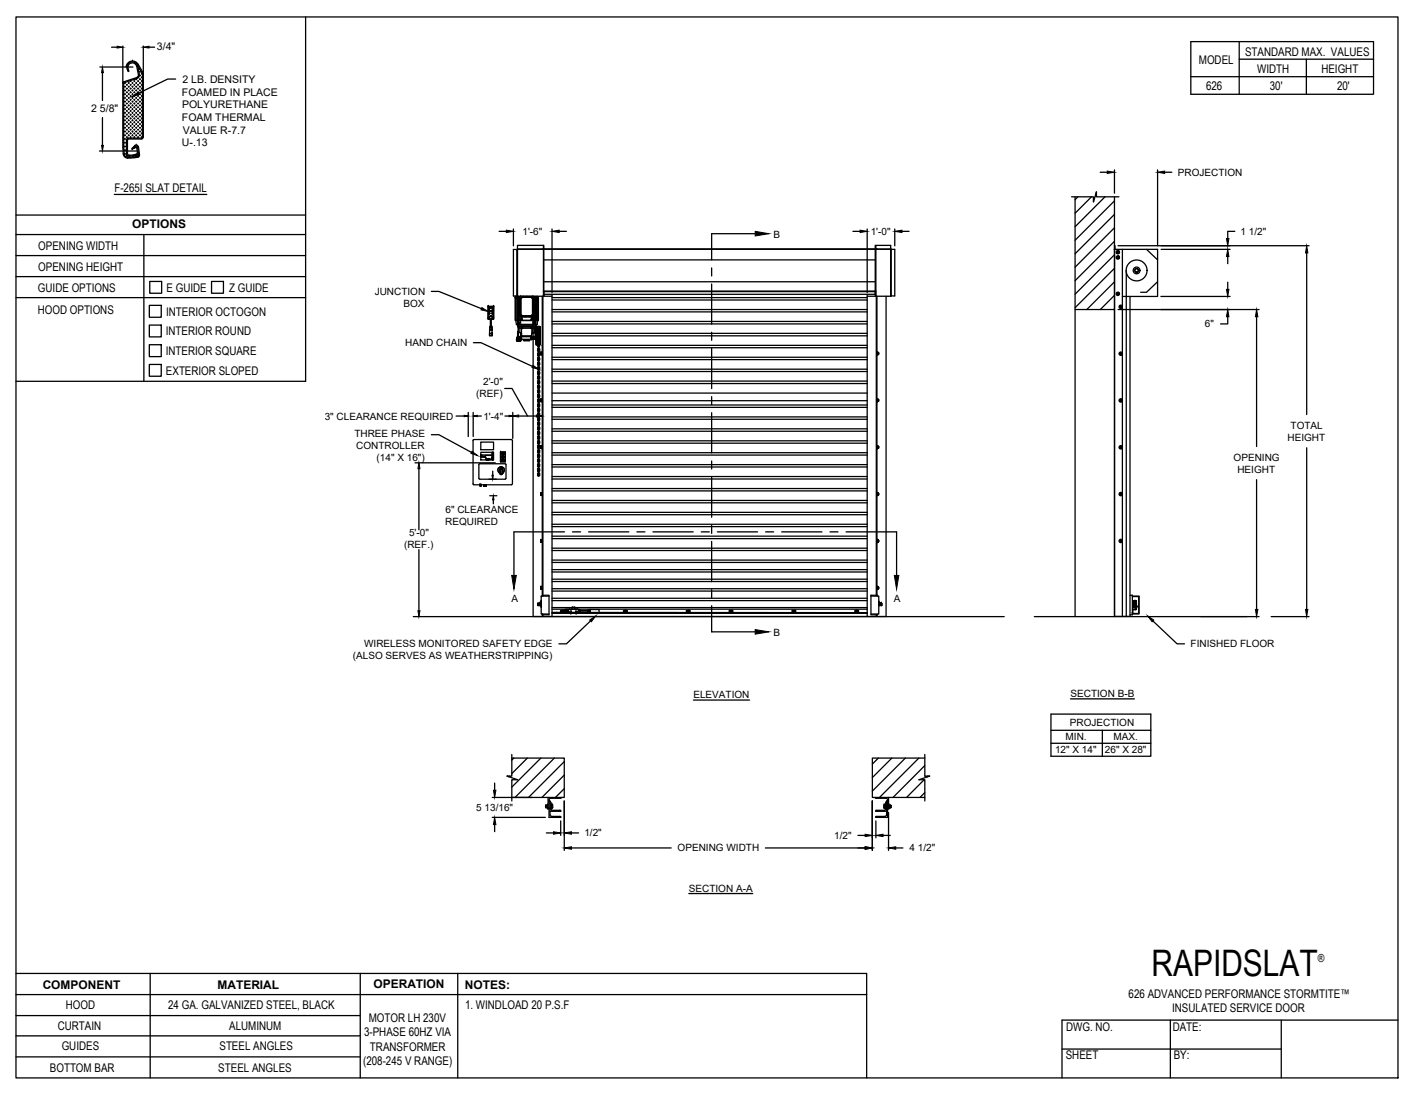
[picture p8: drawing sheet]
<svg xmlns="http://www.w3.org/2000/svg" width="279mm" height="216mm" viewBox="0 0 279 216" stroke-linecap="round" stroke-linejoin="round" font-family="sans-serif">
<defs><g id="words">
<text font-size="7.2" x="227.2" y="192.6">RAPIDSLAT</text>
<g font-size="2.4">
<text x="245.7" y="11.1">STANDARD MAX. VALUES</text>
<text x="236.6" y="12.7">MODEL</text>
<text x="238" y="17.8">626</text>
<text x="248.1" y="14.4">WIDTH</text>
<text x="250.5" y="17.8">30'</text>
<text x="260.7" y="14.4">HEIGHT</text>
<text x="263.8" y="17.8">20'</text>
<text x="22.6" y="37.9">F-265I SLAT DETAIL</text>
<text x="26.1" y="45">OPTIONS</text>
<text x="7.6" y="49.3">OPENING WIDTH</text>
<text x="7.6" y="53.4">OPENING HEIGHT</text>
<text x="7.5" y="57.6">GUIDE OPTIONS</text>
<text x="32.9" y="57.6">E GUIDE</text>
<text x="45.2" y="57.6">Z GUIDE</text>
<text x="7.5" y="61.9">HOOD OPTIONS</text>
<text x="32.8" y="62.3">INTERIOR OCTOGON</text>
<text x="32.7" y="66.2">INTERIOR ROUND</text>
<text x="32.7" y="70.1">INTERIOR SQUARE</text>
<text x="32.7" y="74">EXTERIOR SLOPED</text>
<text x="8.4" y="195.2">COMPONENT</text>
<text x="42.9" y="195.1">MATERIAL</text>
<text x="73.7" y="195">OPERATION</text>
<text x="91.7" y="195.2">NOTES:</text>
<text x="222.7" y="196.9">626 ADVANCED PERFORMANCE STORMTITE™</text>
<text x="11.4" y="203.2">CURTAIN</text>
<text x="13" y="199.2">HOOD</text>
<text x="33.2" y="199.1">24 GA. GALVANIZED STEEL, BLACK</text>
<text x="45.2" y="203.3">ALUMINUM</text>
<text x="72.8" y="201.7">MOTOR LH 230V</text>
<text x="91.8" y="199.1">1. WINDLOAD 20 P.S.F</text>
<text x="210.4" y="203.6">DWG. NO.</text>
<text x="231.3" y="199.7">INSULATED SERVICE DOOR</text>
<text x="231.4" y="203.4">DATE:</text>
<text x="12.2" y="207.3">GUIDES</text>
<text x="43.3" y="207.2">STEEL ANGLES</text>
<text x="71.8" y="204.5">3-PHASE 60HZ VIA</text>
<text x="73" y="207.3">TRANSFORMER</text>
<text x="210.3" y="209.1">SHEET</text>
<text x="231.6" y="209">BY:</text>
<text x="9.8" y="211.5">BOTTOM BAR</text>
<text x="43.1" y="211.6">STEEL ANGLES</text>
<text x="71.6" y="210.2">(208-245 V RANGE)</text>
</g>
<text font-size="2.2" x="260.1" y="189.8">®</text>
<g font-size="2.1">
<text x="31" y="9.9">3/4&quot;</text>
<text x="36" y="16.4">2 LB. DENSITY</text>
<text x="18" y="22.1">2 5/8&quot;</text>
<text x="35.9" y="18.9">FOAMED IN PLACE</text>
<text x="35.9" y="23.9">FOAM THERMAL</text>
<text x="35.9" y="21.4">POLYURETHANE</text>
<text x="35.9" y="28.9">U-.13</text>
<text x="36.1" y="26.4">VALUE R-7.7</text>
</g>
<g font-size="2">
<text x="232.4" y="34.7">PROJECTION</text>
<text x="103.1" y="46.4">1'-6&quot;</text>
<text x="152.6" y="46.9">B</text>
<text x="171.8" y="46.4">1'-0&quot;</text>
<text x="244.8" y="46.4">1 1/2&quot;</text>
<text x="73.9" y="58.2">JUNCTION</text>
<text x="79.6" y="60.6">BOX</text>
<text x="237.8" y="64.6">6&quot;</text>
<text x="79.9" y="68.3">HAND CHAIN</text>
<text x="95.3" y="76">2'-0&quot;</text>
<text x="64.1" y="82.9">3&quot; CLEARANCE REQUIRED</text>
<text x="94" y="78.3">(REF)</text>
<text x="95.4" y="82.8">1'-4&quot;</text>
<text x="69.9" y="86.3">THREE PHASE</text>
<text x="70.3" y="88.7">CONTROLLER</text>
<text x="254" y="87">HEIGHT</text>
<text x="254.7" y="84.6">TOTAL</text>
<text x="74.3" y="91.1">(14&quot; X 16&quot;)</text>
<text x="243.4" y="90.9">OPENING</text>
<text x="244.2" y="93.3">HEIGHT</text>
<text x="87.9" y="101.3">6&quot; CLEARANCE</text>
<text x="80.7" y="105.8">5'-0&quot;</text>
<text x="87.8" y="103.7">REQUIRED</text>
<text x="79.7" y="108.2">(REF.)</text>
<text x="100.9" y="118.9">A</text>
<text x="176.4" y="118.9">A</text>
<text x="152.6" y="125.5">B</text>
<text x="69.6" y="130">(ALSO SERVES AS WEATHERSTRIPPING)</text>
<text x="71.9" y="127.6">WIRELESS MONITORED SAFETY EDGE</text>
<text x="234.9" y="127.8">FINISHED FLOOR</text>
<text x="136.8" y="137.7">ELEVATION</text>
<text x="211.2" y="137.5">SECTION B-B</text>
<text x="211.1" y="143.3">PROJECTION</text>
<text x="208.2" y="148.5">12&quot; X 14&quot;</text>
<text x="210.3" y="146.1">MIN.</text>
<text x="218" y="148.5">26&quot; X 28&quot;</text>
<text x="219.7" y="146.1">MAX.</text>
<text x="94" y="160">5 13/16&quot;</text>
<text x="115.3" y="165.1">1/2&quot;</text>
<text x="164.6" y="165.5">1/2&quot;</text>
<text x="133.7" y="168">OPENING WIDTH</text>
<text x="179.5" y="168">4 1/2&quot;</text>
<text x="135.9" y="175.9">SECTION A-A</text>
</g>
</g></defs>
<!-- layer: MOTOR LH -->
<g fill="none" stroke="#000" stroke-width=".25">
<path d="M211.4 38.8h4.4v1.1l.5-2v.9h4.5M212.1 38.8v82.9M212.7 38.8l-.6 .6M215.4 38.8l-3.3 3.3M216.3 37.9h.1M218 38.8l-5.9 5.9M219.9 39.6l-7.8 7.8M219.9 38.8v82.9M101.6 58.8h.1M101.6 58.8h.2M101.7 58.8h.1M101.8 58.7h.1"/>
<path d="M101.8 58.7h.3M101.8 58.7v4.5M101.8 58.4v.3M101.9 58.8h-.3h.4v4.4M102 49.2v9.2M102.1 58.4h.1M102.1 58.4v-9.2v9.2M102.1 49.2h-.8v9.2h.8M102.1 58.5h.1M102.1 58.5v.2h.5M102.1 58.4v-10h5.1v10.1M102.1 49.1h4.9"/>
<path d="M102.1 58.4v.1M102.1 58.5h5.1M102.3 58.7v4.6h-.5M102.3 58.8h-.6v4.4M102.3 58.5v.2M102.3 58.8v4.4M102.4 58.7v.1M102.6 58.8h.1M102.6 58.8h-.3v4.4h.3M102.6 59.6v.3M102.6 59.9v.8M102.6 59.9h.1"/>
<path d="M102.6 59v.7M102.6 59h.1M102.6 59.7h.1M102.6 58.8v.2M102.7 58.7v3.6M102.7 58.6h2.5v3.8h-2.5zM102.7 58.5h.1M102.7 58.9v3.2M102.8 58.5l-.2 .2M102.8 58.9l.2-.2h1.9l.2 .2v3.2l-.2 .2h-1.9l-.2-.2zM102.8 58.5h2.3M102.9 58.7l-.2 .2 .1-.1"/>
<path d="M102.9 58.7l-.2 .2v3.2M103 58.6l-.1 .1M103 58.6l-.1 .1h.1M103 58.6v.1M103 58.6h1.9M103.3 58.5h.1M104 58.5h.1M104.9 58.6l.2 .3v3.2l-.2 .2h-2M104.9 58.6l.1 .1M105 58.7l.1 .1M105.1 58.5l.2 .2M105.1 58.8l.1 .1"/>
<path d="M105.1 58.8v.1M105.1 58.9h.1M105.2 58.5h.1M105.2 58.9v3.2M105.2 58.5v63.2h69.6v-63.2M105.2 58.7l.1 3.6M105.3 58.7h.1M105.3 58.8v4.4l-.2-.1M105.3 58.8h.1M105.3 58.8h.9M105.5 58.7v.1M105.5 58.8v4.4"/>
<path d="M105.6 58.5v.2h-.3M105.6 58.8v4.4l-.3-.1M105.6 58.7v4.6h.5M105.8 58.7h.3M105.8 58.5v.2h-.2M105.8 58.8v4.4M105.9 58.8v4.4M106 58.5l.1 .2M106.1 58.8h.1M106.1 58.7v4.6M106.2 58.8h-.1h.1M106.2 58.8h.1"/>
<path d="M106.2 58.8v4.4h-.6M107 58.5v59.1M107.1 49.1v.1M107.1 58.5v59M107.2 49.2h-5.1M107.2 57.6h.1M107.2 58.5h1.7M107.2 49.2h.1M107.2 57.4h.1M107.3 58.2h.1M107.3 57.8h.1M107.3 58h.1"/>
<path d="M107.3 57.7h.1M107.3 49.2h65.4M107.3 58.1h65.4M107.3 57.6h65.4M107.3 48.4l-.1 9.9M107.3 57.4h65.4M107.3 51.3h65.4M107.3 55.6h65.4M107.3 58.1v.4M108.9 58.1v63.6M108.9 58.7h62.2M108.9 59.2h62.2"/>
<path d="M171.1 58.5h4.6M171.1 58.1v63.6M172.7 49.2h.1M172.7 48.4v10.1M172.7 57.4h.1M172.7 57.9h.1M172.7 57.7h.1M172.7 58.1h.1M172.8 58.5v-10.1h2.9v10.1M172.8 49.2h2.9M172.8 57.6v.7M172.9 49.1v.1"/>
<path d="M172.9 58.5v59M173 49.1v.1M173 58.5v59M175.7 49.2h.1M175.7 49.1l-68.7 .1M175.7 49.2h.9v9.2h-.9M175.8 58.4l-.1 .1M175.8 49.2v9.2M219.9 49.2v.1M219.9 48.5v.7M219.9 52h.1M219.9 49.3h.1"/>
<path d="M219.9 42.3l-7.8 7.8M219.9 45l-7.8 7.7M219.9 47.6l-7.8 7.8M219.9 50.3l-7.8 7.8M219.9 53l-7.8 7.7M219.9 55.6l-5.5 5.5M219.9 58.3l-2.8 2.8M219.9 49.2h.1M220.5 57.8l.3 .1-.2 .3-.2-.1zM220.5 49.6l.3 .1-.2 .3-.2-.1zM220.5 50.6l.3 .1-.2 .3-.2-.1zM220.6 50.6l.2 .1z"/>
<path d="M220.6 51l.2-.1zM220.6 50.6l-.2 .1v.2l.2 .1M220.6 49.6l.2 .1zM220.6 50l.2-.1zM220.6 49.6l-.2 .1v.2l.2 .1M220.6 57.8l.2 .1zM220.6 58.2l.2-.1zM220.6 57.8l-.2 .1v.2l.2 .1M220.6 49.6h.1M220.6 50.6l.1 .1M220.6 57.8h.1M220.8 50.7h.1"/>
<path d="M220.8 50.7v.2v-.1M220.8 50.9h.1M220.8 49.7h.1M220.8 49.7v.2v-.1M220.8 49.9h.1M220.8 57.9h.1M220.8 57.9v.2v-.1M220.8 58.1h.1M221.5 49.2v72.4M221.5 58.5h6.8M222.2 53.4v68.3M223 58.5v63.1h-3.1v-72.4h8.5v9.3"/>
<path d="M224.3 53.7l.1-.1 .1 .2h-.2zM224.6 53.3a.36 .36 0 0 0-.6-.1 .36 .36 0 0 0 .2 .5 .37 .37 0 0 1-.3-.5 .37 .37 0 0 1 .6-.1 .37 .37 0 0 1-.1 .6M224.6 53.4l-.2 .3M224.6 53.3v.1M224.6 53.4h.1M224.6 53.3h.1M226.2 49.2l2.2 2.1M228.4 55.6l-2.2 2.1h-1.1M96.3 60.5l.1 2.5M96.3 60.5h.1M96.3 62.8h.1M96.3 60.5h1.1"/>
<path d="M96.3 60.5v2.3M96.4 63h.2M96.5 60.7l.1 .1zM96.5 61.8h.1M96.5 61.9h.1M96.5 61.3h.1M96.5 60.7h.1M96.5 60.8h.1M96.5 62.8v.1M96.5 62.9h-.2h.2M96.6 61.9h.1M96.6 61.8h.1"/>
<path d="M96.6 61.3h.1M96.6 60.7h.1M96.6 60.8h.1M96.6 65.8h.5M96.6 62.5l.2-.2 .3 .2M96.6 66.2h.1M96.6 65.8v.4M96.6 66.2h.3M96.6 65.2h.5M96.6 62.8v.2M96.6 65.2v.6M96.6 64.9v.2"/>
<path d="M96.6 64.9h.5M96.7 64.6h.1M96.7 64.6h.2M96.7 63h.3M96.7 63h.1M96.8 63v1.6M96.9 64.6h.1M96.9 66.2h.2M96.9 64.6h-.3v.3M96.9 63v1.6M97 63h.1M97 64.6h.1"/>
<path d="M97 64.6l.1 .3M97.1 64.9v.2M97.1 66.2h.1M97.1 65.8h.1M97.1 64.9h.1M97.1 65.2h.1M97.1 65.2v.6M97.1 63h.1M97.1 62.8v.2h-.5M97.1 62.5h.1M97.1 62.5h-.5v.3h-.3M97.1 62.5v.3"/>
<path d="M97.1 65.8v.4M97.1 62.8h.3M97.2 61.8h.1M97.2 61.9h.1M97.2 61.3h.1M97.2 60.7h.1M97.2 60.8h.1M97.2 62.8l.1 .1M97.3 62.8v.1M97.4 62.8h.1M97.4 60.5h.1M97.4 62.9l-.3 .1"/>
<path d="M97.4 60.5v2.3M97.4 60.5v2.4M101.8 63.2l.1 .8M101.9 64h4.1M101.9 64l.3 .3M102 67.3h.1M102 66.7h.1M102 66.7h.1zM102 67l.1-.1zM102 67.2h.1M102 67.2l.6 .1M102 66.9h.1"/>
<path d="M102 66.9l-.1 .2 .1 .1M102 63.2h-.4v-4.4h.4v4.4M102 63.2h.3M102 66.6l.1 .1M102.1 66.8h.1M102.1 66.8v.1M102.1 67.3h.5M102.1 66.7l-.1 .1M102.1 66.7h.1M102.1 67.1h.1M102.1 67.1l.2 .1M102.1 66.6h.1"/>
<path d="M102.1 67.1l-.1 .1 .1 .1M102.1 66.9h-.1v.3M102.1 67.3h.1M102.1 66.9h.1M102.1 67.3h.2h-.2M102.1 66.8v.3M102.1 63.3h.5l.1 .5h-.6zM102.1 67.1v.2M102.1 67h.1M102.1 67.3h.2M102.1 63.3h.1M102.1 66.8l.1 .1"/>
<path d="M102.2 67.3h.1M102.2 67.3h-.1M102.2 66.9l.1 .3M102.2 64.3h3.5M102.2 64.3v.1h3.5v-.1M102.2 65.4l-.1 1.1M102.2 66.8v.4M102.2 63.8v.1l.2-.1M102.2 63.8h.3M102.2 63.8h.1M102.2 63.8h.2M102.3 67.3h.1"/>
<path d="M102.3 67.3h-.2h.2M102.3 64.4v1.1M102.3 65.4l-.2 .1v1.3M102.3 64.6h.1M102.3 64.5v-.1v.2M102.3 64.5h.1M102.3 67.1h.1M102.3 67v.1M102.3 64.7l.6 .1M102.3 65.5h.1M102.3 67h.1M102.3 66.7v.2"/>
<path d="M102.3 66.6v.5M102.3 66.6l-.1-.1v.3M102.3 65.5v1h.5M102.3 65.5v-.8h3.2l.1 .9M102.3 65.5v.1l.6 .1M102.3 66.7h.1M102.3 67.1v.1M102.3 66.4h.5M102.3 67.3h.1h-.1M102.3 67.3h.2M102.3 63.3v.6M102.3 67.3h.3"/>
<path d="M102.3 67.3h.2h-.2M102.3 66.8v.3M102.4 67h-.1M102.4 67.3h.1M102.4 66.7l-.1 .4M102.4 67.1h.1M102.4 66.8v.3M102.4 63.2h3.1M102.4 67v.1M102.4 64.7v.9M102.4 67.1l.1 .1M102.4 66.5v.3"/>
<path d="M102.4 66.5v.2M102.4 66.9h.1M102.4 67.3h-.1h.1M102.4 66.5l.1 .4zM102.4 63.8h.1M102.4 66.9v.3M102.4 67.2h.1M102.4 66.5h.1M102.5 67.3h-.2h.2M102.5 67.3h-.2M102.5 66.9v.3M102.5 66.7h.3"/>
<path d="M102.5 67.1h.4M102.5 63.8h.1M102.5 67.3h.1M102.6 67.3h.1M102.6 67.1h.1M102.6 67.1l.1 .1-.1 .1zM102.6 63.1h.1M102.6 67.1h-.1M102.6 60.7v.2M102.6 61.3v.4M102.6 62v1.2M102.6 62.3l.2 .2"/>
<path d="M102.6 60.7h.1M102.6 60.9v.5M102.6 61.6v.5M102.6 61.6h.1M102.6 62.1h.1M102.6 62.4v.8M102.7 67.2h.1M102.7 62.1l.1 .1zM102.7 67.1l-.1 .2M102.7 62.1l.2 .2M102.7 67.3h.1M102.8 65.8h.1"/>
<path d="M102.8 66.7h-.1M102.8 66.8v.1M102.8 67.1l-.1 .1M102.8 65.8v.6M102.8 62.2l.2 .1M102.8 62.4h2.3M102.8 64.7v.1h.3v-.1M102.8 66.4v.4M102.8 66.9h.1M102.8 65.8v1.1M102.8 62.5v.7h.1v-.7M102.8 63.1l-.2 .1"/>
<path d="M102.8 65.8l.1 1.2M102.8 64.8v.9M102.9 67.1h.1M102.9 64.8h.1M102.9 66.4v.5M102.9 65.8h-.1v1h-.3M102.9 66.3h.1M102.9 65.8h-.1M102.9 66.3l-.1 .6M102.9 65.8h.1M102.9 66.9h.1M102.9 66.9v.2"/>
<path d="M102.9 62.3h.1M102.9 67v.1M102.9 64.8v1.5M102.9 66.9l.1 .1h1.9M102.9 67h2M102.9 63.1h.1M103 62.3h.1M103 62.4h1.9M103 64.8h.1M103 64.8h1.8M103 62.5v.7h1.8v-.7M103.3 62.5h.8z"/>
<path d="M103.3 67l.1 .1M103.4 67h1.1M103.4 67v.2M103.4 67.2h1.1M103.4 67.2h.1M104.2 62.5h.6zM104.5 67.2h.1M104.5 67v.2M104.6 67l-.1 .1M104.8 64.7v.1h.3v-.1M104.8 63.1h.1M104.8 64.8h.2"/>
<path d="M104.8 64.8h.1M104.8 66.4h.1M104.8 66.4l-.1 .3 .2 .3M104.8 66.4l.1 .1M104.9 66.7h.6M104.9 64.8h.1M104.9 66.4v-.1h-2v.1h1.9M104.9 66.8h.6M104.9 66.3h.1M104.9 66.4h-.1M104.9 66.8h.1M104.9 67h.1"/>
<path d="M104.9 66.3v.1M104.9 66.8v.2M104.9 62.3l.1 .1zM104.9 66.7v.1M104.9 66.5h.1M104.9 66.5l-.1 .2 .1 .1M104.9 66.5h.6M104.9 67h.8M105 65.7l-.1 .6M105 64.8v.9M105 64.8v.9h.5M105.1 62.1l.1 .1z"/>
<path d="M105.1 62.2l-.1 .1M105.2 62.3h.1M105.2 63.3h.4v.5M105.3 62.3l-.2 .2v.7h-.2v-.7M105.3 62.4v.8M105.4 63.8h.1M105.4 63.8h.3M105.4 63.8h.2M105.4 64.7h.1M105.5 64.7v.9M105.5 66.4v.2zM105.5 66.5v.2"/>
<path d="M105.5 66.7l.2 .1M105.5 66.4l-.6 .1M105.5 66.6v.1M105.5 66.7v.1M105.5 66.5h.1M105.5 66.6h.1M105.5 66.5l.1 .1M105.5 66.5v.3M105.6 64.7l-.6 .1M105.6 66.5h.1M105.6 66.6h.1M105.6 66.7h-.1"/>
<path d="M105.6 63.8v.1M105.6 66.6v.1M105.6 66.7h.1M105.6 66.5v.2M105.6 64.4v1M105.6 65.6v.9M105.6 65.6l-.6 .1M105.6 66.7v.3M105.6 65.6h-.1M105.6 65.7h.1M105.6 63.8h.1M105.7 63.3v.5h-.1"/>
<path d="M105.7 63.8l-.1 .1-.1-.1M105.7 65.6v1.6M105.7 65.6h.1M105.7 66.9h.1M105.7 65.5v1.5M105.7 63.3h-.5l-.1 .5h.5M105.7 64.8h.2v2.9h-.2zM105.7 67.7l.2 .4M105.7 65.2v.4M105.7 67.8l.2 .3M105.9 66.6v1.1M105.9 66.3h.1"/>
<path d="M105.9 66.3v1.4M105.9 64.8v1.5M105.9 64.4l-.2 .4M105.9 64.4l.7 .1M105.9 68.1h.2M105.9 64.4l-.2 .3M105.9 67.7h.1M105.9 64.8v1.1M105.9 64.8h.1M105.9 67.7l.1 .2M105.9 67.7v.2h.1M105.9 64.7l.2-.1v3.3"/>
<path d="M105.9 64.7h.1M105.9 64.7v3.1M105.9 67.8h.1M105.9 66.4v.1M105.9 65.7l.1-.1-.1 .2M105.9 67.1l.1 .2zM105.9 65.1h.1M105.9 67.4h.1M105.9 66.5h.1M105.9 67.3v.5M105.9 67.1l.1 .3M105.9 66.1h.1"/>
<path d="M106 64.7h-.1M106 64.6l-.1 .2M106 65.1l-.1-.4v3M106 64.7h.1M106 67.8l.1 .1M106 64.7v1.6M106 66.3v1.5M106 65.1l-.1 .3zM106 64l-.3 .3M106 67.8v-3.2v3.3M106.1 64.6l.1 .4M106.1 65.2h.1"/>
<path d="M106.1 66.6h.1M106.1 66.8h.1M106.1 67.7h.1M106.1 67.9h.1M106.1 69.2l.1 .2M106.1 68.2l.1 .2M106.1 67.3l.1 .2M106.1 66.4l.1 .2M106.1 65.5l.1 .2M106.1 70.1l.1 .2M106.1 71l.1 .2M106.1 71.9l.1 .2"/>
<path d="M106.1 72.8l.1 .2M106.1 73.7l.1 .2M106.1 74.6l.1 .2M106.1 75.6l.1 .1M106.1 76.5l.1 .2M106.1 77.4l.1 .2M106.1 78.3l.2 .2 .2-.2M106.1 79.2l.1 .2M106.1 64.6h.1M106.1 65.2v.3M106.1 66.1v.3M106.1 67.1v.2"/>
<path d="M106.1 68v.2M106.1 68.9v.3M106.1 69.8v.3M106.1 70.7v.3M106.1 71.6v.3M106.1 72.6v.2M106.1 73.5v.2M106.1 74.4v.3M106.1 75.3v.3M106.1 76.2v.3M106.1 77.1v.3M106.1 78v.3"/>
<path d="M106.1 79v.2M106.1 79.9v.2M106.1 63.3l-.1 .7M106.2 67.8h.1M106.2 69.2h.1M106.2 68.2v.1M106.2 67.3v.1M106.2 66.4h.2M106.2 65.5h.1M106.2 70.1h.1M106.2 71h.2M106.2 71.9v.1"/>
<path d="M106.2 72.8v.1M106.2 73.7v.1M106.2 74.6v.1M106.2 75.6h.1M106.2 75.3h.2M106.2 76.5h.1M106.2 77.4v.1M106.2 78.3v.1M106.2 79.2v.1M106.2 67.6v.2M106.2 67.1l.1 .2M106.2 68.9l.1 .3"/>
<path d="M106.2 69.8l.1 .3M106.2 71.6l.1 .3M106.2 72.6l.1 .2M106.2 73.5l.1 .3M106.2 75.3l.1 .3M106.2 77.1l.1 .3M106.2 79l.1 .2M106.2 79.9l.1 .2M106.2 68.1h.2M106.2 65.2v.3M106.2 66.1v.3M106.2 68v.2"/>
<path d="M106.2 70.7v.3M106.2 74.4v.3M106.2 76.2v.3M106.2 78v.3M106.2 67.5h.1M106.2 68.8v.1M106.2 67.9v.1M106.2 65.1v.1M106.2 69.7v.1M106.2 70.6v.1M106.2 72.5h.1M106.2 74.3v.1"/>
<path d="M106.2 76.1v.1M106.2 77v.1M106.2 77.9v.1M106.2 79.8v.1M106.2 68.7l-.1 .2M106.2 67.8l-.1 .2M106.2 66.9l-.1 .1M106.2 65.9l-.1 .2M106.2 65l-.1 .2M106.2 69.6l-.1 .2M106.2 70.5l-.1 .2M106.2 71.4l-.1 .2"/>
<path d="M106.2 72.4l-.1 .1M106.2 73.3l-.1 .2M106.2 74.2l-.1 .2M106.2 75.1l-.1 .2M106.2 76l-.1 .2M106.2 76.9l-.1 .2M106.2 77.8l-.1 .2M106.2 78.7l-.1 .2M106.2 79.7l-.1 .2M106.2 67.6h.1M106.2 68.8h.1M106.2 68.3h.1"/>
<path d="M106.2 67.9h.1M106.2 65.1h.1M106.2 64.9h.1M106.2 69.8h.1M106.2 70.7h.1M106.2 74.3h.1M106.2 74.7h.1M106.2 76.1h.1M106.2 77.1h.1M106.2 78h.1M106.2 78.3h.1M106.2 79.8h.1"/>
<path d="M106.2 65h.1M106.2 64.9v.3M106.2 65.5v.6M106.2 66.4l.1 .9M106.2 67.4v.5M106.2 68.3v.6M106.2 69.2v.6M106.2 70.1v.6M106.2 71v.6M106.2 71.9v.6M106.2 72.9v.5M106.2 73.8v.6"/>
<path d="M106.2 74.7v.5M106.2 75.6v.6M106.2 76.5v.6M106.2 77.4v.6M106.2 78.3v.6M106.2 79.2v.6M106.3 67.3h.1M106.3 65.2v.2M106.3 66.1v.3M106.3 68.7l.2 .2M106.3 67.8l.2 .2M106.3 66.9l.2 .1"/>
<path d="M106.3 65.9l.2 .2M106.3 65l.2 .2M106.3 69.6l.2 .2M106.3 70.5l.2 .2M106.3 71.4l.2 .2M106.3 72.4l.2 .1M106.3 73.3l.2 .2M106.3 74.2l.2 .2M106.3 75.1l.2 .2M106.3 76l.2 .2M106.3 76.9l.2 .2M106.3 77.8l.2 .2"/>
<path d="M106.3 78.7l.2 .2M106.3 79.7l.2 .2M106.3 67.9l.1 .1M106.3 67.4v.5M106.3 70.1v.5M106.3 69.7l.1 .1M106.3 72v.5M106.3 72.5h.1M106.3 73.8v.6M106.3 74.3l.1 .1M106.3 75.6v.6M106.3 76.1l.1 .1"/>
<path d="M106.3 77.5v.4M106.3 77l.1 .1M106.3 79.8l.1 .1M106.3 67.5h.1M106.3 65h.1M106.3 68.3v.5M106.3 66.4l.1 .6h-.2M106.3 65.5l.1 .6h-.2M106.3 64.9v.2M106.3 71l.1 .6h-.2M106.3 72.9l.1 .6h-.2M106.3 78.3l.1 .6h-.2"/>
<path d="M106.3 69.2v.6M106.3 74.7v.5M106.3 76.5v.6M106.3 79.2v.6M106.4 67.6h.1M106.4 67.6v.2M106.4 69.2h-.1M106.4 68.2l-.1 .1M106.4 65.5h-.1M106.4 72.8l-.1 .1M106.4 74.6l-.1 .1M106.4 76.5h-.1"/>
<path d="M106.4 78.3l-.1 .1M106.4 79.2l-.1 .1M106.4 67.8h.1M106.4 65.2v.3M106.4 66.1v.3M106.4 67.1v.2M106.4 68v.2M106.4 68.9v.3M106.4 69.8v.3M106.4 70.7v.3M106.4 71.6v.3M106.4 72.6v.2"/>
<path d="M106.4 73.5v.2M106.4 74.4v.3M106.4 75.3v.3M106.4 76.2v.3M106.4 77.1v.3M106.4 78v.3M106.4 79v.2M106.4 79.9v.2M106.5 69.2l-.2 .2M106.5 68.2l-.2 .2M106.5 67.3l-.2 .2M106.5 66.4l-.2 .2"/>
<path d="M106.5 65.5l-.2 .2M106.5 70.1l-.2 .2M106.5 71l-.2 .2M106.5 71.9l-.2 .2M106.5 72.8l-.2 .2M106.5 73.7l-.2 .2M106.5 74.6l-.2 .2M106.5 75.6l-.2 .1M106.5 76.5l-.2 .2M106.5 77.4l-.2 .2M106.5 79.2l-.2 .2M106.5 67.9l.1 .1"/>
<path d="M106.5 67.9h.1M106.5 64.6l-.1 .4M106.5 64.6h.1M106.5 65.2v.3M106.5 66.1v.3M106.5 67.1v.2M106.5 68v.2M106.5 68.9v.3M106.5 69.8v.3M106.5 70.7v.3M106.5 71.6v.3M106.5 72.6v.2"/>
<path d="M106.5 73.5v.2M106.5 74.4v.3M106.5 75.3v.3M106.5 76.2v.3M106.5 77.1v.3M106.5 78v.3M106.5 79v.2M106.5 79.9v.2M106.5 64.5v3.4M106.5 64.5v3.5M106.5 64.5h.1M106.6 64.5v1.8"/>
<path d="M106.6 64.5v3.5M106.6 68h-.1M106.6 66l-.1 2M106.6 65.8v.3M106.6 66.5v-.2v.4M106.7 69.9h.1M106.7 79.1h.1M106.7 78.9h.1M106.7 69.6h.1M106.7 69.6v.3M106.7 69.6h.3h-.3M106.7 70h.1"/>
<path d="M106.7 69.5v.5M106.7 69.9h.2v.1h-.2zM106.7 79.1h.2v.2h-.2zM106.7 78.7h.2v.2h-.2zM106.7 78.9v.2M106.7 69.5h.1M106.7 78.7v.6M106.9 69.6v.3M106.9 78.9v.2M106.9 69.5h.1M106.9 78.7l.1 .1M107 69.5h.1"/>
<path d="M107 69.5v.5M107 78.7h.1M107 79.3h.1M107 70h-.1M107 79.2l-.1 .1M107 68.2h.1M107 78.7v.6M108.9 61.1h62.2M108.9 79.9h62.2M108.9 77.6h62.2M108.9 79.1h62.2M108.9 75.2h62.2"/>
<path d="M108.9 75.7h62.2M108.9 72.9h62.2M108.9 73.3h62.2M108.9 70.5h62.2M108.9 71h62.2M108.9 68.2h62.2M108.9 68.6h62.2M108.9 65.8h62.2M108.9 66.3h62.2M108.9 63.4h62.2M108.9 63.9h62.2M108.9 61.6h62.2"/>
<path d="M173 69.4v.7M173 78.7v.6M173.1 79.1h.1M173.1 78.8v.4h.2M173.1 78.8h.2v.1M173.1 69.9h.1M173.1 69.9l.2 .1M173.1 79.2h.1M173.1 70h.1M173.1 79.1l.2 .1M173.1 78.9h.2v.2M173.1 69.6h.2v.3"/>
<path d="M173.1 78.8h.1M173.1 69.5v.1M173.3 69.6l-.2-.1v.4M173.3 69.5v.5M173.3 78.8v.4M173.3 69.6l.1 .3M173.3 78.9l.1 .2M173.3 79.1h.1M173.3 69.9h.1M212.1 61.1h7.8M219.9 60.9l-.1 .2M221.1 69.6l.2 .1z"/>
<path d="M221.1 70l.2-.1zM221.1 69.6l-.1 .1v.2l.1 .1M221.1 78.8l.2 .1zM221.1 79.3l.2-.1zM221.1 78.8l-.1 .1v.3l.1 .1M221.3 69.7v.2v-.1M221.3 78.9v.3v-.2M93.3 95.5l.2 .2h7.4l.2-.2M94.5 91.6h5.3v2.9h-5.3zM94.7 95.8h.1M94.7 95.8h.2M94.7 95.8h.3"/>
<path d="M94.7 95.7v.2M94.9 87.2h2.5v1.6h-2.5zM94.9 89.3h2.5v1.5h-2.5zM94.9 89.9h.2h-.2M94.9 89.8h2.3M94.9 89.9h.1M94.9 95.8h.1M94.9 95.8h-.2h.3M94.9 95.8h-.2M94.9 95.7v.1M94.9 95.8v.1M95 89.9h.1"/>
<path d="M95.5 95.9h.1M95.5 95.8h.1M95.5 95.9h.4M95.5 95.9h.4h-.4M95.5 95.8h.4h-.4M95.5 95.8h.4M95.5 95.7v.2h.4v-.2M95.6 90.1l.1 .1zM95.8 89.9h1.2v.8h-1.1zM95.9 95.9h.1M95.9 95.8h.1M95.9 90.8h.1"/>
<path d="M96 90.7h.1M96 90.7v.1M96 90.7h.4M96 90.8h.1M96.1 90.8h.1M96.2 90.8h.1M96.2 90.7h.1M96.2 90.7l.1 .1M96.3 90.8h.1M96.4 90.8h.1M96.4 90.7h.1M96.4 90.7h-.4h.4"/>
<path d="M96.4 90.7v.1M96.5 90.7h.1M96.9 90.7h.1M97 90.7h.1M97 90.3h.1M97.1 89.6h.2M97.1 90.5h.2M97.1 90.5l.2 .1M97.1 89.6h.1M97.1 90.5h.1M97.2 89.3v.3M97.2 89.6v.9"/>
<path d="M97.2 90.6v.2M97.3 89.6h.1M97.3 90.5h.1M97.3 89.3v1.5v-1.5M97.3 89.3v1.5M98.4 92.3a.65 .65 0 0 1 1 0 .65 .65 0 0 1-.2 1 .33 .33 0 0 1-.3 .4 .33 .33 0 0 1-.3-.4 .66 .66 0 0 1-.2-1zM98.6 92.9v.4M98.6 93.3l.3 .3 .3-.3M98.7 92.4l-.2 .5M98.7 92.3h.3v.2M98.7 92.5h.3M98.7 91.1h.1"/>
<path d="M98.7 92.4l-.1 .5M98.7 92.5h.1M98.7 92.5h.3v1h-.3zM98.8 89.2l-.1 1.9M98.8 89.2h.1M98.8 91.1h.1M98.8 91.1h.9M98.8 89.2h.9M98.8 89.2v1.9M98.9 93.6v.1M99 92.5l.2 .4M99 92.4l.2 .5"/>
<path d="M99 92.5h.1M99.1 90.7h.1M99.1 90.8h.1M99.2 90.1h.1M99.1 89.6h.1M99.1 89.5h.1M99.1 89.5v.1M99.1 90.7v.1M99.1 90.1v.1M99.1 90.1h.1M99.1 90.1l.1 .1M99.2 89.6h.1"/>
<path d="M99.2 89.5h.1M99.2 90.2h.1M99.2 90.8h-.1M99.2 90.8h.1M99.2 92.9v.4zM99.2 89.5v.1M99.3 90.8h.1M99.2 89.5l.1 .1M99.3 89.6h.1M99.3 89.5h.1M99.3 90.1h.1M99.3 90.2h.1"/>
<path d="M99.3 90.1v.1M99.7 89.2h.1M99.7 89.2v1.9M99.7 91.1h.1M101.1 86.9l-.2-.2-7.5 .1-.1 8.7M101.1 86.9v8.6M106.1 80.1l.1 .2M106.1 81l.1 .2M106.1 81.9l.1 .2M106.1 82.8l.1 .2M106.1 83.7l.1 .2M106.1 84.7l.2 .2 .2-.2"/>
<path d="M106.1 85.6l.1 .2M106.1 86.5l.1 .2M106.1 87.4l.1 .2M106.1 88.3l.1 .2M106.1 89.2l.1 .2M106.1 90.1l.1 .2M106.1 91l.2 .2 .2-.2M106.1 92l.1 .2M106.1 92.9l.1 .2M106.1 93.8l.2 .2 .2-.2M106.1 80.8v.2M106.1 81.7v.2"/>
<path d="M106.1 82.6v.2M106.1 83.5v.3M106.1 84.4v.3M106.1 85.3v.3M106.1 86.2v.3M106.1 87.1v.3M106.1 88.1v.2M106.1 88.9v.3M106.1 89.9v.2M106.1 90.8v.2M106.1 91.7v.3M106.1 92.6v.3"/>
<path d="M106.1 93.5v.3M106.2 80.1v.1M106.2 81v.1M106.2 81.9v.1M106.2 82.8v.1M106.2 83.7v.1M106.2 83.5h.2M106.2 84.7h.1M106.2 85.6v.1M106.2 86.5v.1M106.2 87.4v.1M106.2 88.3v.1"/>
<path d="M106.2 89.2v.1M106.2 90.1v.1M106.2 91v.1M106.2 92h.1M106.2 92.9h.1M106.2 92.6h.2M106.2 93.8h.2M106.2 80.8l.1 .2M106.2 83.5l.1 .3M106.2 85.3l.1 .3M106.2 86.2l.1 .3M106.2 87.1l.1 .3"/>
<path d="M106.2 88.9l.1 .3M106.2 90.8l.1 .3M106.2 92.6l.1 .3M106.2 82.6v.2M106.2 84.4v.3M106.2 88.1v.2M106.2 91.7v.3M106.2 93.5v.3M106.2 81.6v.1M106.2 82.5v.1M106.2 84.3v.1M106.2 85.2v.1"/>
<path d="M106.2 86.1v.1M106.2 88h.1M106.2 88.9h.1M106.2 89.8h.1M106.2 90.7v.1M106.2 91.6v.1M106.2 93.4v.1M106.2 80.6l-.1 .2M106.2 81.5l-.1 .2M106.2 82.4l-.1 .2M106.2 83.3l-.1 .2M106.2 84.2l-.1 .2"/>
<path d="M106.2 85.1l-.1 .2M106.2 86l-.1 .2M106.2 86.9l-.1 .2M106.2 87.8l-.1 .2M106.2 88.7l-.1 .2M106.2 89.6l-.1 .2M106.2 90.6l-.1 .2M106.2 91.5l-.1 .2M106.2 92.4l-.1 .2M106.2 93.3l-.1 .2M106.2 82.5h.1M106.2 82.9h.1"/>
<path d="M106.2 84.3h.1M106.2 85.3h.1M106.2 86.2h.1M106.2 88.3h.1M106.2 90.7h.1M106.2 91.6h.1M106.2 93.5h.1M106.2 80.2v.5M106.2 81v.6M106.2 82v.6M106.2 82.9v.5M106.2 83.8v.5"/>
<path d="M106.2 84.7v.6M106.2 85.6v.6M106.2 86.5v.6M106.2 87.4v.6M106.2 88.3v.6M106.2 89.2v.6M106.2 90.1v.6M106.2 91.1v.6M106.2 92v.6M106.2 92.9v.6M106.3 81.2h.1M106.3 81.6l-.1 .3h.1"/>
<path d="M106.3 89.8l-.1 .3h.1M106.3 80.6l.2 .2M106.3 81.5l.2 .2M106.3 82.4l.2 .2M106.3 83.3l.2 .2M106.3 84.2l.2 .2M106.3 85.1l.2 .2M106.3 86l.2 .2M106.3 86.9l.2 .2M106.3 87.8l.2 .2M106.3 88.7l.2 .2M106.3 89.6l.2 .2"/>
<path d="M106.3 90.6l.2 .2M106.3 91.5l.2 .2M106.3 92.4l.2 .2M106.3 93.3l.2 .2M106.3 81.1v.5M106.3 82v.6M106.3 82.5l.1 .1M106.3 83.8v.5M106.3 84.3l.1 .1M106.3 86.1l.1 .1M106.3 88h.1M106.3 89.3v.5"/>
<path d="M106.3 90.2v.5M106.3 91.6l.1 .1M106.3 92.9v.6M106.3 93.4l.1 .1M106.3 80.2l.1 .6h-.2M106.3 84.7v.5M106.3 86.5l.1 .6h-.2M106.3 88.3v.6M106.3 82.9v.5M106.3 85.6v.6M106.3 87.4v.6M106.3 91.1v.6"/>
<path d="M106.3 92v.6M106.4 80.1l-.1 .1M106.4 82.8l-.1 .1M106.4 84.7h-.1M106.4 85.6l-.1 .1M106.4 86.5l-.1 .1M106.4 87.4l-.1 .1M106.4 88.3l-.1 .1M106.4 91l-.1 .1M106.4 92h-.1M106.4 80.8v.2M106.4 81.7v.2"/>
<path d="M106.4 82.6v.2M106.4 83.5v.3M106.4 84.4v.3M106.4 85.3v.3M106.4 86.2v.3M106.4 87.1v.3M106.4 88.1v.2M106.4 88.9v.3M106.4 89.9v.2M106.4 90.8v.2M106.4 91.7v.3M106.4 92.6v.3"/>
<path d="M106.4 93.5v.3M106.5 80.1l-.2 .2M106.5 81l-.2 .2M106.5 81.9l-.2 .2M106.5 82.8l-.2 .2M106.5 83.7l-.2 .2M106.5 85.6l-.2 .2M106.5 86.5l-.2 .2M106.5 87.4l-.2 .2M106.5 88.3l-.2 .2M106.5 89.2l-.2 .2M106.5 90.1l-.2 .2"/>
<path d="M106.5 92l-.2 .2M106.5 92.9l-.2 .2M106.5 80.8v.2M106.5 81.7v.2M106.5 82.6v.2M106.5 83.5v.3M106.5 84.4v.3M106.5 85.3v.3M106.5 86.2v.3M106.5 87.1v.3M106.5 88.1v.2M106.5 88.9v.3"/>
<path d="M106.5 89.9v.2M106.5 90.8v.2M106.5 91.7v.3M106.5 92.6v.3M106.5 93.5v.3M106.7 88.4h.1M106.7 88.1h.1M106.7 97.6h.1M106.7 97.4h.1M106.7 88.5h.1M106.7 97.4h.2v.2h-.2zM106.7 97.4v-.2h.2v.2"/>
<path d="M106.7 97.6v.2h.2M106.7 88.1h.2v-.1l-.2 .1v.4h.2M106.7 88.4h.2v.1M106.7 97.2v.6M106.7 88v.5M106.9 97.6v.2M106.9 88.1v.3M106.9 97.2l.1 .1M106.9 88h.1M107 97.2h.1M107 97.8h.1M107 88h.1"/>
<path d="M107 88v.5M107 97.7l-.1 .1M107 88.5h-.1M107 97.2v.6M108.9 98.8h62.2M108.9 99.2h62.2M108.9 96.4h62.2M108.9 96.9h62.2M108.9 94h62.2M108.9 94.5h62.2M108.9 91.7h62.2M108.9 92.2h62.2"/>
<path d="M108.9 89.3h62.2M108.9 89.8h62.2M108.9 87h62.2M108.9 87.5h62.2M108.9 84.6h62.2M108.9 85.1h62.2M108.9 82.3h62.2M108.9 82.7h62.2M108.9 80.4h62.2M173 97.2v.6M173 87.9v.7M173.1 97.6h.1"/>
<path d="M173.1 97.3v.4h.2M173.1 97.3h.2v.1M173.1 88.4h.1M173.1 88.4l.2 .1M173.1 97.7h.1M173.1 88.5h.1M173.1 97.6l.2 .1M173.1 97.4h.2v.2M173.1 88.1h.2v.3M173.1 97.3h.1M173.1 88v.1M173.3 88.1l-.2-.1v.4"/>
<path d="M173.3 88v.5M173.3 97.3v.4M173.3 88.1l.1 .3M173.3 97.4l.1 .2M173.3 97.6h.1M173.3 88.4h.1M221.1 88.1l.2 .1zM221.1 88.5l.2-.1zM221.1 88.1l-.1 .1v.2l.1 .1M221.1 97.3l.2 .1zM221.1 97.7l.2-.1zM221.1 97.3l-.1 .1v.2l.1 .1"/>
<path d="M221.3 88.2v.2v-.1M221.3 97.4v.2v-.1M106.1 119.4l.1 .1M106.1 119.1v.3M106.2 119.1h-.1M106.2 119.3h.2M106.2 119h.2v.5h-.2zM106.4 119.4h.1M106.4 119.1h.1M106.4 119.3l.1 .1M106.4 119.1l.1 .2M106.4 119.1l.1 .3"/>
<path d="M106.5 119.4h.1M106.5 119.1v.2M106.5 119.1h.1M106.5 119.1v.3M106.5 119.3v.1M106.5 119.3v.1zM106.5 119h.1v.5h-.1zM106.5 119.3h.1M106.6 119.1h.1M106.6 119l.1 .1M106.7 106.9h.1M106.7 116.1h.1"/>
<path d="M106.7 115.9h.1M106.7 106.6h.1M106.7 107h.1M106.7 116.1h.2v.2h-.2zM106.7 115.9h.2v-.2h-.2v.4M106.7 106.5h.2v.1h-.2zM106.7 106.6v.4h.2M106.7 106.9h.2v.1M106.7 115.7v.6M106.7 106.5v.5M106.8 119.4v.5M106.8 119.2v-.5h-.1v.8h.1"/>
<path d="M106.8 119.4h-.1M106.8 118.7h.1M106.8 118.9h.1M106.8 118.6v.1M106.8 119.9h.1M106.8 118.9h-.2v.1M106.8 118.7v.2M106.9 115.9v.2M106.9 106.6v.3M106.9 115.7l.1 .1M106.9 106.5h.1M107 106.5h.1"/>
<path d="M107 106.5v.5M107 115.7h.1M107 116.3h.1M107 116.2l-.1 .1M107 107h-.1M107 115.7v.6M107 117.6v-.1h1.3v3.8h-1.3v-.1M108.3 117.6h-1.5v3.6h1.5M108.9 118.5h62.2M108.9 119.9h62.2M108.9 118.1h62.2M108.9 116.2h62.2"/>
<path d="M108.9 116.6h62.2M108.9 114.3h62.2M108.9 114.8h62.2M108.9 112.4h62.2M108.9 112.9h62.2M108.9 110.5h62.2M108.9 111h62.2M108.9 108.2h62.2M108.9 108.6h62.2M108.9 105.8h62.2M108.9 106.3h62.2M108.9 103.5h62.2"/>
<path d="M108.9 103.9h62.2M108.9 101.1h62.2M108.9 101.6h62.2M112.9 119.8v.3M113.4 119.8h-.5M113.4 119.8v.3M171.9 117.6h1.5v3.6h-1.5M173 106.4v.7M173 115.7v.6M173.1 116.1h.1M173.1 115.8v.4h.2M173.1 115.8h.2v.1"/>
<path d="M173.1 106.9h.1M173.1 106.9l.2 .1M173.1 116.2h.1M173.1 107h.1M173.1 116.1l.2 .1M173.1 115.9h.2v.2M173.1 106.6h.2v.3M173.1 115.8h.1M173.1 106.5v.1M173.1 117.6v-.1h-1.2v3.8h1.2v-.1M173.3 106.6l-.2-.1v.4M173.3 115.8v.4"/>
<path d="M173.3 106.5v.5M173.3 115.9l.1 .2M173.3 116.1h.1M173.3 106.6l.1 .3M173.3 106.9h.1M173.4 118.9h.1v.6h.1v-.5h-.1M173.4 118.7l.1 .8M173.5 119l-.1 .1M173.5 119.1h.1M173.5 119.5h-.1M173.5 119.3h.1M173.6 119.1v.2"/>
<path d="M173.6 119.3v.1M173.6 119.4h.1M173.6 119.1h.1M173.6 119.1l.1 .2M173.6 119.1v.3M173.6 119.1l.1 .3M173.7 119.1v.3M173.7 119.1h.1M173.7 119.3v.1M173.7 119.4h.1M173.7 119.2v.2M173.7 119.3h.2"/>
<path d="M173.9 119l.1 .1-.1 .4M173.9 119h.1M173.9 119v.5M173.9 119h-.2v.5h.2M173.9 119v.1M173.9 119.5h.1M221.1 106.5l.2 .2zM221.1 107l.2-.1zM221.1 106.5l-.1 .2v.2l.1 .1M221.3 106.7v.2v-.1M223 117.5h.4v3.8h-.4M223.4 117.6h1.4v3.6h-1.4"/>
<path d="M223.4 117.7h1.3v3.4h-1.3M223.7 118.6v.6l.1-.5M223.7 119.7v.1M223.7 118.7h.5M223.7 118.6h.5M223.7 118.6v.3h.5v-.3M223.7 119.3l.1 .2M223.7 119.4v.5M223.8 119.4l-.1-.1v.6h.5v-.4h-.5M223.8 118.6h.3M223.8 119l-.1 .3M223.9 119v-.3h.2l.1 .5"/>
<path d="M223.9 119h.1M223.9 119.4h.1M224 118.7v.3M224 119h.1M224 119.5h-.2M224.1 119.5h-.3M224.1 119l-.3 .1M224.1 119l.1 .3M224.1 119v.1M224.2 118.9v.2M224.2 119.4v.1M224.2 119.3l-.1 .1"/>
<path d="M224.2 118.9h.1M224.2 119v1.2M224.2 118.6v.6M224.2 119.3v.9M224.2 119.3l-.1 .2M224.2 119.7h.1M224.2 119.8h.1M224.3 119.7h.1M224.3 119.8h.1M224.3 119.7v.1M81.6 121.7h116.5M107 121.2v.5"/>
<path d="M107.1 121.3v.4M108.9 120.2h62.2M108.9 120.9h62.2M108.9 121h62.2M109.8 120.8v.2M110.7 120.5l-.1 .1 .1 .1M110.7 120.5h.2M110.7 120.7h.2M111 120.5l.2 .1-.1 .2h-.1zM111.2 120.5h.1M111.3 120.7h.1M111.3 120.5l.1 .1-.1 .1v-.4h.3v.5h-.2"/>
<path d="M111.4 120.4v.4l-.1-.1M111.4 120.5h.2M111.6 120.7h.1M111.6 120.4h.1M111.7 120.4v.1M111.7 120.7h.1M111.7 120.5v.2M111.7 120.4h.1M111.7 120.4v.3M111.7 120.5h.1M111.8 120.3v.5h-.1v-.5h.2M111.8 120.8h.1"/>
<path d="M111.9 120.3v.5M111.9 120.8h.3M111.9 120.4h.1M111.9 120.7h.1M112.2 120.3h-.3M112.4 120.2a.33 .33 0 0 0-.3 .3 .33 .33 0 0 0 .3 .4M112.4 120.2a.35 .35 0 0 0-.3 .3 .35 .35 0 0 0 .3 .4M112.5 120.8l.3 .1M112.5 121h.1M112.5 120.8h.1M112.5 120.7h.1M112.5 121.1h.2"/>
<path d="M112.5 120.7h.2M112.5 120.8v.1M112.6 120.7l.1 .1h-.2M112.6 121l-.1 .1 .2-.1M112.6 120.8v.1M112.7 121h.1M112.7 120.7h.1M112.7 121l-.1 .1M112.7 120.8h.1M112.9 120.1l-.1 .1M113.4 120.1l.1 .1M113.6 121h.1"/>
<path d="M113.6 120.8l.2-.1-.1 .1M113.6 120.7h.1M113.6 121.1h.2M113.6 120.7h.2M113.6 120.8v.1M113.7 120.7l-.1 .1M113.7 121l-.1 .1 .2-.1M113.7 120.8v.1M113.8 121h.1M113.8 120.7h.1M113.8 121l-.1 .1M113.9 120.2a.33 .33 0 0 1 .3 .3 .33 .33 0 0 1-.3 .4l-.3-.1"/>
<path d="M113.9 120.2a.32 .32 0 0 1 .3 .3 .32 .32 0 0 1-.4 .3M114.1 120.3h.3v.5M114.4 120.4v.3M114.4 120.7h.1M114.4 120.8h-.3M114.4 120.5h1.5M114.4 120.6h1.5M116 120.5h.1M116 120.6h.1M116 120.5v.1M116 120.5h-.1l.1 .1M116.1 120.5h-.1"/>
<path d="M116.1 120.5v.1M116.1 120.6l.1 .1M116.1 120.5h.1M116.1 120.6h.1M116.1 120.5v.2v-.2M116.2 120.5h.1M116.2 120.6h.1M116.2 120.5v.2M116.3 120.4l-.1 .3M116.3 120.4v.1M116.4 120.5h.1M116.4 120.6h.1"/>
<path d="M116.4 120.4v.3v-.3M116.4 120.4v.3M116.4 120.9v-.6h1.8v.6M116.4 120.7h.1M116.4 120.4h.1M123.1 120.5l-.1 .1 .1 .1M123.1 120.5h.2M123.1 120.7h.2M123.4 120.5h.1v.3h-.1zM123.6 120.5h.1M123.7 120.7h.1M123.7 120.5l.1 .1-.1 .1"/>
<path d="M135.5 120.5l-.1 .1 .1 .1M135.5 120.5h.2M135.5 120.7h.2M135.8 120.5h.2v.3l-.3-.2zM136 120.5h.1M136.1 120.7h.1M136.1 120.5l.1 .1-.1 .1M144 120.5l-.2 .1 .2 .1M144 120.5h.1M144 120.7h.1M144.2 120.5h.2v.3l-.3-.2zM144.5 120.5h.1"/>
<path d="M144.5 120.7h.1M144.5 120.5l.1 .1-.1 .1M156.4 120.5l-.1 .1 .1 .1M156.4 120.5h.1M156.4 120.7h.1M156.6 120.5h.2v.3l-.3-.2zM156.9 120.5h.1M156.9 120.7h.1M156.9 120.5l.1 .1-.1 .1M168.8 120.5l-.1 .1 .1 .1M168.8 120.5h.2M168.8 120.7h.1"/>
<path d="M169 120.5l.3 .1-.1 .2-.2-.2zM169.3 120.5h.1M169.3 120.7h.1M169.3 120.5l.1 .1-.1 .1M172.9 121.3v.4M173 121.3v.4M204.1 121.7h42M223.4 121h.1M223.4 120.2h.8M224.2 120.2h-.5M224.2 120.2h.1M224.2 120.2l-.7 .1-.1 .7"/>
<path d="M100.5 153.2l-.1 .1M101 149.6h10.3v7.8h-10.3M101 148.9v4.3h-1l2.2 .7h-1.2v4.2M101.4 149.6l-.4 .4M104.1 149.6l-3.1 3.1M106.7 149.6l-5.7 5.7M107.7 159.3h.1M107.7 159h.1M107.7 159v.3M107.8 158.9v.5M107.8 159.2h.2M108 158.9v.2"/>
<path d="M108 159.2v.2M108.1 158.9h-.4v.5h.4M108.1 157.4v2.2v-.9M108.3 159.4l-.2 .2M108.3 158.1l.2 .2M108.3 158.1h.1M108.3 159.6h.1M108.5 158.2l.2 .2M108.5 158.2h.1M108.5 158.2v2.7l.3 .2h1.6l.2 .2M108.6 157.5l-.3 .3v3.5h2.3M108.7 159.7l.2 .2"/>
<path d="M108.7 158.7l.1 .3-.1 .1M108.7 158.4v1.3M108.7 158.9h.3M108.7 159.4h.3M108.8 159.4l-.1 .2M108.8 158.9h.1M108.8 159.4h.1M108.8 158.9v.5M108.9 159.9h1.5l.2 .2M109 158.8v.3h-.2l-.1 .3M109 159.4h.1M109 159.1v.3h-.2"/>
<path d="M109 158.9h.1M109 158.9v.5M109.4 149.6l-7.8 7.8M110.8 157.4l-.2 .1h-2M111.3 150.3l-7 7.1M111.3 153l-4.4 4.4M111.3 155.6l-1.7 1.8M172.7 157.4l.2 .1h1.9l.3 .3v3.5h-2.3M173.3 149.6l-1.2 1.2M174.4 159.4h.1M174.5 159.1v.3h.1M174.5 158.9h.1"/>
<path d="M174.5 159.4h.1M174.5 158.9h.3M174.5 159.4h.3M174.5 158.9l-.1 .5M174.5 159.4h-.1M174.5 158.8v.3h.1l.2 .3M174.6 158.9h.1M174.6 159.4h.1M174.6 158.9v.5M174.7 159.4l.1 .2M174.8 158.7l-.2 .3 .2 .1M174.9 158.2l-.1 .2-.1 1.4-1.7 .1-.2 .2"/>
<path d="M174.9 158.2h.1M174.9 158.2v2.7l-.3 .2h-1.6l-.2 .2M175.1 158.1l-.2 .2M175.1 158.1h.1M175.1 159.6h.1M175.1 159.4l.2 .2M175.3 157.4l.1 2.2-.1-.9M175.4 158.9h.3v.5h-.3v-.2M175.4 158.9v.2M175.4 159.2h.3M175.7 159.2v.2M175.7 158.9v.2"/>
<path d="M175.7 159.3h.1M175.7 159h.1M175.8 159h.1M175.8 159v.3M175.8 159.3h.1M176 149.6l-3.9 3.9M178.6 149.6l-6.5 6.5M181.3 149.6l-7.8 7.8M182.4 153.9l-3.5 3.5M182.5 149.6h-10.4v7.8h10.4M182.5 148.9v4.3h1l-2.2 .7h1.2v4.2M182.5 151.1l-6.3 6.3"/>
<path d="M182.5 156.4l-1 1M183.1 153.2l-.2 .2M108.5 160.1h2.1M110.6 160.1h.1M110.6 161.3h.1M172.8 160.1h.1M172.8 161.3h.1M172.8 160.1h2.1"/>
<circle cx="220.6" cy="50.8" r=".33"/>
<circle cx="220.6" cy="49.8" r=".33"/>
<circle cx="220.6" cy="58" r=".33"/>
<circle cx="220.6" cy="58" r=".2"/>
<circle cx="220.6" cy="49.8" r=".2"/>
<circle cx="220.6" cy="50.8" r=".2"/>
<circle cx="220.6" cy="49.8" r=".14"/>
<circle cx="220.6" cy="58" r=".14"/>
<circle cx="220.6" cy="50.8" r=".14"/>
<circle cx="224.3" cy="53.4" r="2.06"/>
<circle cx="224.3" cy="53.4" r=".67"/>
<circle cx="96.5" cy="61.9" r=".12"/>
<circle cx="96.5" cy="60.7" r=".12"/>
<circle cx="96.5" cy="61.9" r=".07"/>
<circle cx="96.5" cy="61.3" r=".07"/>
<circle cx="96.5" cy="61.3" r=".14"/>
<circle cx="96.8" cy="60.7" r=".07"/>
<circle cx="96.8" cy="61.4" r=".07"/>
<circle cx="96.8" cy="61.4" r=".05"/>
<circle cx="96.8" cy="60.7" r=".05"/>
<circle cx="97.2" cy="61.3" r=".12"/>
<circle cx="97.2" cy="60.7" r=".12"/>
<circle cx="97.2" cy="61.9" r=".12"/>
<circle cx="97.2" cy="60.7" r=".07"/>
<circle cx="97.2" cy="61.9" r=".07"/>
<circle cx="97.2" cy="61.3" r=".07"/>
<circle cx="97.2" cy="61.9" r=".14"/>
<circle cx="97.2" cy="61.3" r=".14"/>
<circle cx="97.2" cy="60.7" r=".14"/>
<circle cx="221.1" cy="60.5" r=".33"/>
<circle cx="221.1" cy="69.8" r=".33"/>
<circle cx="221.1" cy="79" r=".33"/>
<circle cx="221.1" cy="69.8" r=".2"/>
<circle cx="221.1" cy="79" r=".2"/>
<circle cx="221.1" cy="60.5" r=".2"/>
<circle cx="221.1" cy="69.8" r=".12"/>
<circle cx="221.1" cy="60.5" r=".12"/>
<circle cx="221.1" cy="79" r=".12"/>
<circle cx="221.1" cy="60.5" r=".14"/>
<circle cx="221.1" cy="79" r=".14"/>
<circle cx="221.1" cy="69.8" r=".14"/>
<circle cx="221.1" cy="60.6" r=".19"/>
<circle cx="95" cy="90.1" r=".1"/>
<circle cx="95" cy="90.1" r=".09"/>
<circle cx="95.3" cy="90.1" r=".1"/>
<circle cx="95.3" cy="90.1" r=".09"/>
<circle cx="95.6" cy="90.1" r=".1"/>
<circle cx="97.2" cy="89.6" r=".07"/>
<circle cx="97.2" cy="90.5" r=".07"/>
<circle cx="99.2" cy="90.2" r=".29"/>
<circle cx="99.2" cy="89.5" r=".29"/>
<circle cx="99.2" cy="90.8" r=".29"/>
<circle cx="99.2" cy="90.8" r=".22"/>
<circle cx="99.2" cy="90.2" r=".22"/>
<circle cx="99.2" cy="89.5" r=".22"/>
<circle cx="221.1" cy="88.3" r=".33"/>
<circle cx="221.1" cy="97.5" r=".33"/>
<circle cx="221.1" cy="97.5" r=".2"/>
<circle cx="221.1" cy="88.3" r=".2"/>
<circle cx="221.1" cy="88.3" r=".12"/>
<circle cx="221.1" cy="97.5" r=".12"/>
<circle cx="221.1" cy="88.3" r=".14"/>
<circle cx="221.1" cy="97.5" r=".14"/>
<circle cx="221.1" cy="106.8" r=".33"/>
<circle cx="221.1" cy="106.8" r=".2"/>
<circle cx="221.1" cy="106.8" r=".12"/>
<circle cx="221.1" cy="106.8" r=".14"/>
<circle cx="223.9" cy="119.3" r=".12"/>
<circle cx="223.9" cy="119.3" r=".1"/>
<circle cx="223.9" cy="119.3" r=".24"/>
<circle cx="111.1" cy="120.6" r=".2"/>
<circle cx="111.1" cy="120.6" r=".14"/>
<circle cx="111.1" cy="120.6" r=".1"/>
<circle cx="123.5" cy="120.6" r=".2"/>
<circle cx="123.5" cy="120.6" r=".14"/>
<circle cx="123.5" cy="120.6" r=".1"/>
<circle cx="135.9" cy="120.6" r=".2"/>
<circle cx="135.9" cy="120.6" r=".14"/>
<circle cx="135.9" cy="120.6" r=".1"/>
<circle cx="144.3" cy="120.6" r=".2"/>
<circle cx="144.3" cy="120.6" r=".14"/>
<circle cx="144.3" cy="120.6" r=".1"/>
<circle cx="156.7" cy="120.6" r=".2"/>
<circle cx="156.7" cy="120.6" r=".14"/>
<circle cx="156.7" cy="120.6" r=".1"/>
<circle cx="169.1" cy="120.6" r=".2"/>
<circle cx="169.1" cy="120.6" r=".14"/>
<circle cx="169.1" cy="120.6" r=".1"/>
</g>
<!-- layer: ANNOTATIONS -->
<g fill="none" stroke="#000" stroke-width=".25">
<path d="M19.7 13.2h6.5M20.2 14.3v5.5M22 9.3h1.1M24.2 9.1v7.2M28.3 9.1v5.5M29.4 9.3h1.1M34.6 15.6h-1.5l-5.7 2.8M19.6 29.8h7.4M20.2 23.2v5.5M217.1 34h1.4M219.9 33.5v4.6M228.4 33.5v15"/>
<path d="M229.8 34h1.4M85.1 57.5h1.5l8.4 3.4M98.5 45.7h1.4M101.3 45.2v3.3M108.9 45.2v12.5M110.3 45.7h1.5M168.3 45.7h1.4M171.1 45.2v12.5M176.6 45.2v3.3M178 45.7h1.4M220.6 48.5h37.7M229.1 58.5h13.6"/>
<path d="M229.1 49.2h13.6M242.3 50.6v1.4M242.3 55.7v1.4M243.6 45.7h-1.3v1.4M257.8 49.9v31.9M93.4 67.6h1.5l10.2 4.7M99.6 76.7h1.4l3.1 5.4M220.6 61.1h27.8M242.3 62.5v1.4h-1.5M247.9 62.5v25.6M81.9 91.3h15.8M82.7 92.5v12.1"/>
<path d="M85.1 85.8h1.5l6.4 3.5M90 82.1h1.6M92.4 81.4v4.7M93.4 81.4v4.7M94.2 82.1h.8M96.5 94.6h1.4M96.6 97.8h1.4M97.2 93v.8M97.3 98.6v.8M99.6 82.1h.8M101.2 81.4v5.1M102.3 82.1h3.5"/>
<path d="M247.9 94.7v25.6M257.8 88.4v31.9M82.7 108.5v12M116.5 122.5l-4.7 4.6h-1.5M136.8 138.2h11.1M211.2 137.9h12.6M227.5 122.5l4.8 4.6h1.4M236.9 121.7h11.5M250.8 121.7h7.5M97.1 157.4h7.9M97.6 154.5v1.5M111.3 158.1v9.7"/>
<path d="M172.1 158.1v9.7M207.4 140.9h19.7v8.3h-19.7zM207.4 144.1h19.7M207.4 146.7h19.7M217.5 144.1v5.1M97.1 161.3h10.5M97.6 162.7v1.4M107.8 164.4h1.4M110.6 162v2.9M112.8 164.4h1.4M112.8 167.3h19.6M135.9 176.3h12.6"/>
<path d="M151 167.3h19.7M169.3 164.9h1.4M172.8 162v3.3M174.2 164.9h1.5M175.3 160.3v7.5M176.7 167.3h1.5"/>
</g>
<g fill="#000" stroke="#000" stroke-width=".2">
<path d="M20.2 13.2l.2 1.1h-.4zM23.1 9.1l1.1 .2-1.1 .2zM26 19.1l1.3-.9 .2 .4zM28.3 9.3l1.1-.2v.4zM20 28.7h.4l-.2 1.1zM218.5 33.8l1.4 .2-1.4 .2zM228.4 34l1.4-.2v.4zM99.9 45.4l1.4 .3-1.4 .2zM108.9 45.7l1.4-.3v.5zM169.7 45.4l1.4 .3-1.4 .2zM176.6 45.7l1.4-.3v.5zM242 57.1h.5l-.2 1.4z"/>
<path d="M242.3 49.2l.2 1.4h-.5zM242 47.1h.5l-.2 1.4zM257.8 48.5l.3 1.4h-.5zM95.1 60.7l1.2 .8-1.4-.3zM105.2 72.1l1.1 .8-1.3-.4zM242.3 61.1l.2 1.4h-.5zM247.9 61.1l.3 1.4h-.5zM82.7 91.3l.2 1.2h-.4zM91.6 82l.8 .1-.8 .1zM93.1 89.1l1.2 .8-1.4-.4zM93.4 82.1l.8-.1v.2zM97.1 93.8h.2l-.1 .8z"/>
<path d="M97.3 97.8l.2 .8h-.3zM100.4 82l.8 .1-.8 .1zM101.2 82.1l1.1-.2v.4zM105.8 81.9l1.2 .2-1.2 .2zM82.5 120.5h.4l-.2 1.2zM116.4 122.4l1.1-.8-.8 1.1zM226.5 121.6l1.1 .8-.3 .3zM247.7 120.3h.5l-.3 1.4zM257.6 120.3h.5l-.3 1.4zM97.4 156h.5l-.3 1.4zM97.6 161.3l.3 1.4h-.5zM109.2 164.1l1.4 .3-1.4 .2z"/>
<path d="M111.3 164.4l1.5-.3v.5zM111.3 167.3l1.5-.2v.5zM170.7 164.6l1.4 .3-1.4 .2zM170.7 167.1l1.4 .2-1.4 .3zM172.8 164.9l1.4-.3v.5zM175.3 167.3l1.4-.2v.5z"/>
</g>
<!-- layer: SECTION CUTS -->
<g fill="none" stroke="#000" stroke-width=".25">
<path d="M140.4 52.9v1.6M140.4 56v8M149 46.1h-8.6v5.2M140.4 65.6v1.6M140.4 68.7v8M140.4 78.3v1.6M140.4 81.4v8M140.4 91v1.6M140.4 94.1v8M111.4 105h-10v8.6M113 105h1.6M116.1 105h8"/>
<path d="M125.7 105h1.6M128.8 105h8M138.4 105h1.6M140.4 103.7v1.6M140.4 106.8v8M140.4 116.4v1.6M140.4 119.5v5.2h8.6M141.5 105h8M151.1 105h1.6M154.2 105h8M163.8 105h1.6M166.9 105h10v8.6"/>
</g>
<path d="M149 45.7l2.7 .4-2.7 .5zM101 113.6h.9l-.5 2.7zM176.5 113.6h.9l-.5 2.7zM149 124.2l2.7 .5-2.7 .5z" fill="#000" stroke="#000" stroke-width=".2"/>
<!-- layer: DETAILS -->
<g fill="none" stroke="#000" stroke-width=".25">
<path d="M24.6 19.3h.2M24.6 18.6h.2M24.6 17.8h.2M24.6 17.1h.2M24.6 16.4h.2M24.7 16.3v.2M24.7 17v.2M24.7 17.8v.1M24.7 18.5v.2M24.7 19.2v.2M24.7 20v.2M24.9 19.7h.2"/>
<path d="M24.9 18.9h.2M24.9 18.2h.2M24.9 17.5h.2M24.9 16.7h.2M25 16.7v.1M25 17.4v.2M25 18.1v.2M25 18.9v.2M25 19.6v.2M25.1 13.2l-.2-.1a1.27 1.27 0 0 1 1-1 1.27 1.27 0 0 1 1.4 .6l1 2v12.4l-.4 .3M25.3 19.3h.2M25.3 18.6h.2"/>
<path d="M25.3 17.8h.2M25.3 17.1h.2M25.3 16.4h.2M25.4 16.3v.2M25.4 17v.2M25.4 17.8v.1M25.4 18.5v.2M25.4 19.2v.2M25.4 20v.2M25.7 19.7h.2M25.7 18.9h.2M25.7 18.2h.2"/>
<path d="M25.7 17.5h.2M25.7 16.7h.2M25.7 16h.2M25.8 15.9v.2M25.8 16.7v.1M25.8 17.4v.2M25.8 18.1v.2M25.8 18.9v.2M25.8 19.6v.2M26.1 19.3h.1M26.1 18.6h.1M26.1 17.8h.1"/>
<path d="M26.1 17.1h.1M26.1 16.4h.1M26.1 16.3v.2M26.1 17v.2M26.1 17.8v.1M26.1 18.5v.2M26.1 19.2v.2M26.1 20v.2M26.4 19.7h.2M26.4 18.9h.2M26.4 18.2h.2M26.4 17.5h.2"/>
<path d="M26.4 16.7h.2M26.4 16h.2M26.5 15.9v.2M26.5 16.7v.1M26.5 17.4v.2M26.5 18.1v.2M26.5 18.9v.2M26.5 19.6v.2M26.5 12.3l.6 .5M26.8 19.3h.2M26.8 18.6h.2M26.8 17.8h.2"/>
<path d="M26.8 17.1h.2M26.8 15.6h.2M26.8 16.4h.2M26.9 15.5v.2M26.9 16.3v.2M26.9 17v.2M26.9 17.8v.1M26.9 18.5v.2M26.9 19.2v.2M26.9 20v.2M27.1 15.5l-2.7 .9 .1 14M27.1 12.8l.9 1.6"/>
<path d="M27.2 19.7h.1M27.2 18.9h.1M27.2 18.2h.1M27.2 17.5h.1M27.2 16.7h.1M27.2 16h.1M27.2 13v.1M27.2 15.3v.1M27.2 15.9v.2M27.2 16.7v.1M27.2 17.4v.2M27.2 18.1v.2"/>
<path d="M27.2 18.9v.2M27.2 19.6v.2M27.3 13.6h.2M27.3 15.3h.1M27.4 13.5v.2M27.5 14.7a.67 .67 0 0 1-.5 .7M27.5 14.7l-.3-1.6a1.06 1.06 0 0 0-1.4-.9 1.06 1.06 0 0 0-.7 1.4l.2 .5h.1a.95 .95 0 0 1 0-1.4 .95 .95 0 0 1 1.4 0l.2 .4 .3 1.6-.1 .4-2.8 1-.2 .3 .1 14a.97 .97 0 0 0 1.3 .8l.8-.1a.85 .85 0 0 0 1.1-.5M27.5 19.3h.2M27.5 18.6h.2M27.5 17.8h.2M27.5 17.1h.2M27.5 15.6h.2"/>
<path d="M27.5 14.9h.2M27.5 14.2h.2M27.5 16.4h.2M27.6 14.1v.1M27.6 14.8v.2M27.6 15.5v.2M27.6 16.3v.2M27.6 17v.2M27.6 17.8v.1M27.6 18.5v.2M27.6 19.2v.2M27.6 20v.2"/>
<path d="M27.9 19.7h.2M27.9 18.9h.2M27.9 18.2h.2M27.9 17.5h.2M27.9 16.7h.2M27.9 16h.2M27.9 15.3h.2M27.9 14.5h.2M28 14.4v.2M28 15.2v.2M28 15.9v.2M28 16.7v.1"/>
<path d="M28 17.4v.2M28 18.1v.2M28 18.9v.2M28 19.6v.2M28 14.3l.1 .4M28.1 14.7v12.4M24.5 30.4a.79 .79 0 0 0 1 .6l1.7-.1M24.6 27.4h.2M24.6 21.5h.2M24.6 20.8h.2M24.6 20.1h.2M24.6 22.3h.2"/>
<path d="M24.6 23h.2M24.6 23.7h.2M24.6 24.5h.2M24.6 25.2h.2M24.6 26h.2M24.6 26.7h.2M24.6 28.2h.2M24.6 28.9h.2M24.6 29.6h.2M24.6 30.4h.2M24.7 20.7v.2M24.7 21.4v.2"/>
<path d="M24.7 22.2v.2M24.7 22.9v.2M24.7 23.6v.2M24.7 24.4v.2M24.7 25.1v.2M24.7 25.9v.2M24.7 26.6v.2M24.7 27.3v.2M24.7 28.1v.2M24.7 28.8v.2M24.7 29.5v.2M24.7 30.3v.2"/>
<path d="M24.9 21.9h.2M24.9 21.2h.2M24.9 20.4h.2M24.9 22.6h.2M24.9 23.4h.2M24.9 24.1h.2M24.9 24.8h.2M24.9 25.6h.2M24.9 26.3h.2M24.9 27.1h.2M24.9 27.8h.1M24.9 28.5h.1"/>
<path d="M24.9 29.3h.1M24.9 30h.1M24.9 30.8h.2M25 30.3l.2 .4 .3 .1M25 20.3v.2M25 21.1v.2M25 21.8v.2M25 22.5v.2M25 23.3v.2M25 24v.2M25 24.8v.1M25 25.5v.2"/>
<path d="M25 26.2v.2M25 27v.2M25 30.6v.2M25.1 30.3l.2 .2 .2 .1M25.3 21.5h.2M25.3 20.8h.2M25.3 20.1h.2M25.3 22.3h.2M25.3 23h.2M25.3 23.7h.2M25.3 24.5h.2M25.3 25.2h.2"/>
<path d="M25.3 26h.2M25.3 26.7h.2M25.3 27.2l-.3 .4v2.7M25.4 27.3h2.5M25.4 20.7v.2M25.4 21.4v.2M25.4 22.2v.2M25.4 22.9v.2M25.4 23.6v.2M25.4 24.4v.2M25.4 25.1v.2M25.4 25.9v.2"/>
<path d="M25.4 26.6v.2M25.4 30.9h.2M25.5 30.8v.2M25.7 21.9h.2M25.7 21.2h.2M25.7 20.4h.2M25.7 22.6h.2M25.7 23.4h.2M25.7 24.1h.2M25.7 24.8h.2M25.7 25.6h.2M25.7 26.3h.2"/>
<path d="M25.7 27.1h.2M25.8 20.3v.2M25.8 21.1v.2M25.8 21.8v.2M25.8 22.5v.2M25.8 23.3v.2M25.8 24v.2M25.8 24.8v.1M25.8 25.5v.2M25.8 26.2v.2M25.8 27v.2M26.1 21.5h.1"/>
<path d="M26.1 20.8h.1M26.1 20.1h.1M26.1 22.3h.1M26.1 23h.1M26.1 23.7h.1M26.1 24.5h.1M26.1 25.2h.1M26.1 26h.1M26.1 26.7h.1M26.1 20.7v.2M26.1 21.4v.2M26.1 22.2v.2"/>
<path d="M26.1 22.9v.2M26.1 23.6v.2M26.1 24.4v.2M26.1 25.1v.2M26.1 25.9v.2M26.1 26.6v.2M26.2 30.9h.2M26.3 30.8v.2M26.4 21.9h.2M26.4 21.2h.2M26.4 20.4h.2M26.4 22.6h.2"/>
<path d="M26.4 23.4h.2M26.4 24.1h.2M26.4 24.8h.2M26.4 25.6h.2M26.4 26.3h.2M26.4 27.1h.2M26.5 20.3v.2M26.5 21.1v.2M26.5 21.8v.2M26.5 22.5v.2M26.5 23.3v.2M26.5 24v.2"/>
<path d="M26.5 24.8v.1M26.5 25.5v.2M26.5 26.2v.2M26.5 27v.2M26.6 28.8l.4-.2 .3 .4M26.6 28.8l-.6 .6 .1 .1 .6-.6M26.7 30.7h.2M26.7 28.9a.26 .26 0 0 1 .3-.1 .26 .26 0 0 1 .1 .2M26.8 21.5h.2M26.8 20.8h.2M26.8 20.1h.2M26.8 22.3h.2"/>
<path d="M26.8 23h.2M26.8 23.7h.2M26.8 24.5h.2M26.8 25.2h.2M26.8 26h.2M26.8 26.7h.2M26.8 30.7v.1M26.9 20.7v.2M26.9 21.4v.2M26.9 22.2v.2M26.9 22.9v.2M26.9 23.6v.2"/>
<path d="M26.9 24.4v.2M26.9 25.1v.2M26.9 25.9v.2M26.9 26.6v.2M26.9 30.6l-1.4 .2M26.9 29.1l-.1-.1-.2 .3-.2-.1M27 29.1l.1 .9-.1 .4-1.5 .2M27.2 29l.2 1.6M27.2 21.9h.1M27.2 21.2h.1M27.2 20.4h.1M27.2 22.6h.1"/>
<path d="M27.2 23.4h.1M27.2 24.1h.1M27.2 24.8h.1M27.2 25.6h.1M27.2 26.3h.1M27.2 27.1h.1M27.2 30.8h.1M27.2 20.3v.2M27.2 21.1v.2M27.2 21.8v.2M27.2 22.5v.2M27.2 23.3v.2"/>
<path d="M27.2 24v.2M27.2 24.8v.1M27.2 25.5v.2M27.2 26.2v.2M27.2 27v.2M27.2 30.6v.2M27.3 30.1l-.4 .5M27.3 29l.2 1.6M27.3 30.6l-.1 .3M27.5 21.5h.2M27.5 20.8h.2M27.5 20.1h.2"/>
<path d="M27.5 22.3h.2M27.5 23h.2M27.5 23.7h.2M27.5 24.5h.2M27.5 25.2h.2M27.5 26h.2M27.5 26.7h.2M27.6 20.7v.2M27.6 21.4v.2M27.6 22.2v.2M27.6 22.9v.2M27.6 23.6v.2"/>
<path d="M27.6 24.4v.2M27.6 25.1v.2M27.6 25.9v.2M27.6 26.6v.2M27.9 27.4l-2.7 .1-.1 2.8M27.9 27.1h.2l-.2 .2M27.9 21.9h.2M27.9 21.2h.2M27.9 20.4h.2M27.9 22.6h.2M27.9 23.4h.2M27.9 24.1h.2"/>
<path d="M27.9 24.8h.2M27.9 25.6h.2M27.9 26.3h.2M28 20.3v.2M28 21.1v.2M28 21.8v.2M28 22.5v.2M28 23.3v.2M28 24v.2M28 24.8v.1M28 25.5v.2M28 26.2v.2"/>
<path d="M28 27v.2"/>
</g>
<path d="M24.2 16.4h.1M26.2 12h.1M28.3 14.7h.1M26.9 28.6h.1" fill="none" stroke="#000" stroke-width=".2"/>
<!-- layer: ANNOTATIONS -->
<path d="M28.3 9.3h.1M20.2 28.6h.1" fill="none" stroke="#000" stroke-width=".2"/>
<!-- layer: TITLE BLOCK -->
<g fill="none" stroke="#000" stroke-width=".25">
<path d="M3.2 3.3h272.6v209.4h-272.6zM60.3 3.3v71.9h-57.1M235 8.2h36v10.4h-36zM235 15.1h36M244.5 11.7h26.5M244.5 8.2v10.4M22.6 38.4h18.2M3.2 50.4h57.1M3.2 46.3h57.1M3.2 54.6h57.1M3.2 58.7h57.1M3.2 42.4h57.1"/>
<path d="M28.4 46.3v28.9M29.5 55.5h2.4v2.4h-2.4zM41.7 55.5h2.4v2.4h-2.4zM29.5 60.3h2.3v2.3h-2.3zM29.5 64.2h2.3v2.3h-2.3zM29.5 68h2.3v2.4h-2.3zM29.5 71.9h2.3v2.4h-2.3zM3.2 196.3h167.8M3.2 192.1h167.8v20.6M29.6 192.1v20.6M71.1 192.1v20.6M90.3 192.1v20.6"/>
<path d="M3.2 208.6h67.9M3.2 204.4h67.9M3.2 200.4h67.9M209.6 207h43.2M230.9 201.3v11.4M252.8 201.3v11.4M275.8 201.3h-66.2v11.4"/>
</g>
<!-- layer: 0 -->
<path d="M257.8 11.7v6.9" fill="none" stroke="#000" stroke-width=".25"/>
<use href="#words"/>
</svg>
